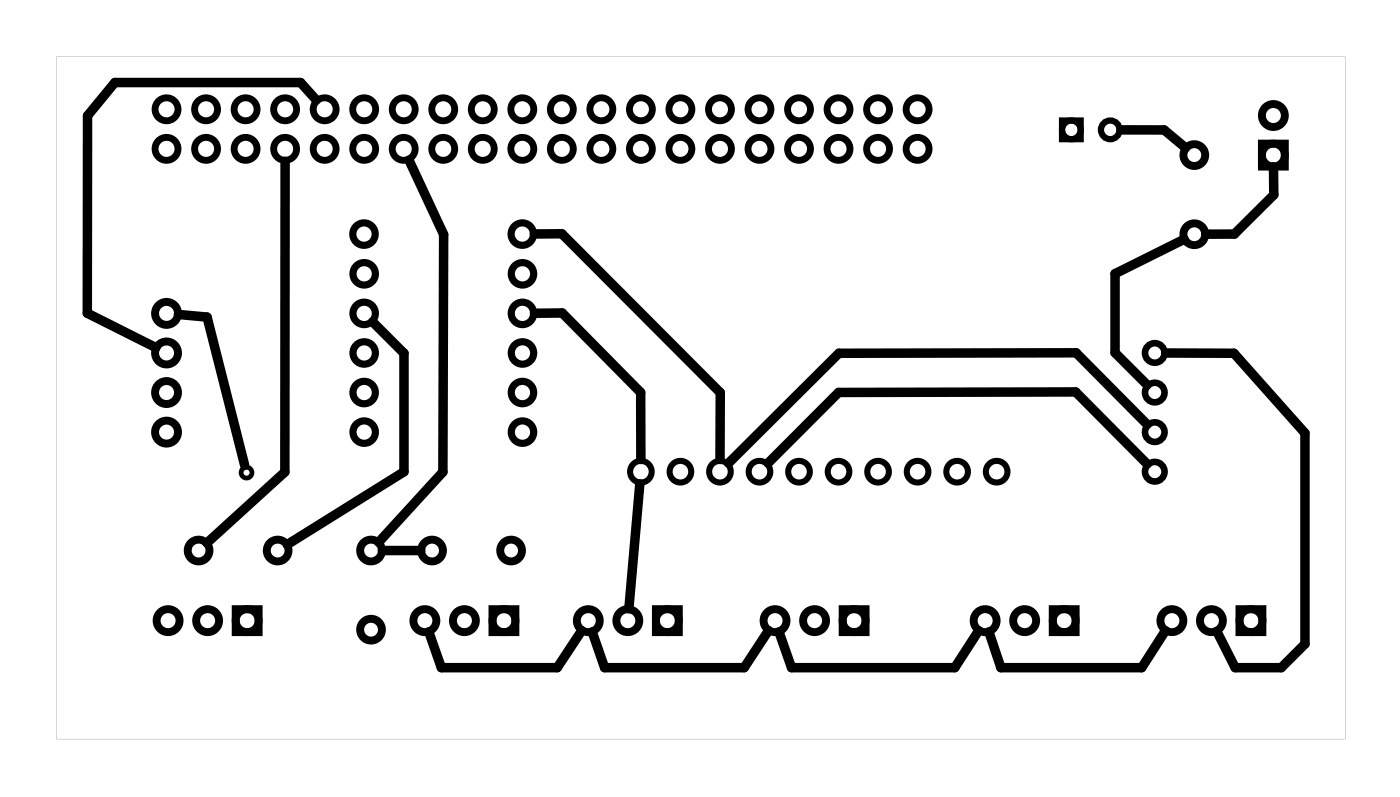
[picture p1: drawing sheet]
<svg xmlns="http://www.w3.org/2000/svg" width="90mm" height="51mm" viewBox="0 0 90 51" stroke-linecap="round" stroke-linejoin="round" font-family="sans-serif">
<path d="M3.6 3.6h82.8v43.8h-82.8zM3.6 3.6v43.8h82.8v-43.8z" fill="#000"/>
<g fill="none" stroke="#000" stroke-width=".4">
<path d="M68.2 7.7h1.2v1.2h-1.2z"/>
<circle cx="68.8" cy="8.3" r=".6"/>
<circle cx="71.3" cy="8.3" r=".6"/>
</g>
<g fill="none" stroke="#000" stroke-width=".42">
<circle cx="74.2" cy="27.7" r=".63"/>
<circle cx="74.2" cy="30.3" r=".63"/>
<circle cx="74.2" cy="22.7" r=".63"/>
<circle cx="74.2" cy="25.2" r=".63"/>
</g>
<g fill="none" stroke="#000" stroke-width=".51">
<path d="M81.1 9.2h1.5v1.5h-1.5zM15.1 39.1h1.5v1.5h-1.5zM31.6 39.1h1.5v1.5h-1.5zM42.1 39.1h1.5v1.5h-1.5zM54.1 39.1h1.5v1.5h-1.5zM67.6 39.1h1.5v1.5h-1.5zM79.6 39.1h1.5v1.5h-1.5z"/>
<circle cx="76.7" cy="10" r=".7"/>
<circle cx="76.7" cy="15" r=".7"/>
<circle cx="81.8" cy="10" r=".74"/>
<circle cx="81.8" cy="7.4" r=".74"/>
<circle cx="10.7" cy="22.7" r=".74"/>
<circle cx="10.7" cy="20.1" r=".74"/>
<circle cx="10.7" cy="25.2" r=".74"/>
<circle cx="10.7" cy="27.7" r=".74"/>
<circle cx="10.8" cy="39.8" r=".74"/>
<circle cx="12.8" cy="35.3" r=".7"/>
<circle cx="13.3" cy="39.8" r=".74"/>
<circle cx="15.9" cy="39.8" r=".74"/>
<circle cx="17.8" cy="35.3" r=".7"/>
<circle cx="23.8" cy="35.3" r=".7"/>
<circle cx="27.3" cy="39.8" r=".74"/>
<circle cx="27.8" cy="35.3" r=".7"/>
<circle cx="29.8" cy="39.8" r=".74"/>
<circle cx="32.4" cy="39.8" r=".74"/>
<circle cx="32.8" cy="35.3" r=".7"/>
<circle cx="37.8" cy="39.8" r=".74"/>
<circle cx="40.3" cy="39.8" r=".74"/>
<circle cx="42.9" cy="39.8" r=".74"/>
<circle cx="49.8" cy="39.8" r=".74"/>
<circle cx="52.3" cy="39.8" r=".74"/>
<circle cx="54.9" cy="39.8" r=".74"/>
<circle cx="63.3" cy="39.8" r=".74"/>
<circle cx="65.8" cy="39.8" r=".74"/>
<circle cx="68.4" cy="39.8" r=".74"/>
<circle cx="75.3" cy="39.8" r=".74"/>
<circle cx="77.8" cy="39.8" r=".74"/>
<circle cx="80.4" cy="39.8" r=".74"/>
<circle cx="23.8" cy="40.4" r=".7"/>
</g>
<g fill="none" stroke="#000" stroke-width=".46">
<circle cx="23.4" cy="15" r=".72"/>
<circle cx="23.4" cy="17.6" r=".72"/>
<circle cx="33.6" cy="15" r=".72"/>
<circle cx="33.6" cy="17.6" r=".72"/>
<circle cx="23.4" cy="20.1" r=".72"/>
<circle cx="23.4" cy="25.2" r=".72"/>
<circle cx="23.4" cy="27.7" r=".72"/>
<circle cx="23.4" cy="22.7" r=".72"/>
<circle cx="33.6" cy="20.1" r=".72"/>
<circle cx="33.6" cy="25.2" r=".72"/>
<circle cx="33.6" cy="27.7" r=".72"/>
<circle cx="33.6" cy="22.7" r=".72"/>
</g>
<g fill="none" stroke="#000" stroke-width=".39">
<circle cx="41.2" cy="30.3" r=".69"/>
<circle cx="43.7" cy="30.3" r=".69"/>
<circle cx="46.3" cy="30.3" r=".69"/>
<circle cx="48.8" cy="30.3" r=".69"/>
<circle cx="51.3" cy="30.3" r=".69"/>
<circle cx="53.9" cy="30.3" r=".69"/>
<circle cx="56.4" cy="30.3" r=".69"/>
<circle cx="59" cy="30.3" r=".69"/>
<circle cx="61.5" cy="30.3" r=".69"/>
<circle cx="64" cy="30.3" r=".69"/>
</g>
<g fill="none" stroke="#000" stroke-width=".44">
<circle cx="10.7" cy="9.6" r=".74"/>
<circle cx="10.7" cy="7" r=".74"/>
<circle cx="13.2" cy="9.6" r=".74"/>
<circle cx="13.2" cy="7" r=".74"/>
<circle cx="15.8" cy="9.6" r=".74"/>
<circle cx="15.8" cy="7" r=".74"/>
<circle cx="18.3" cy="9.6" r=".74"/>
<circle cx="18.3" cy="7" r=".74"/>
<circle cx="20.9" cy="9.6" r=".74"/>
<circle cx="20.9" cy="7" r=".74"/>
<circle cx="23.4" cy="9.6" r=".74"/>
<circle cx="23.4" cy="7" r=".74"/>
<circle cx="25.9" cy="9.6" r=".74"/>
<circle cx="25.9" cy="7" r=".74"/>
<circle cx="28.5" cy="9.6" r=".74"/>
<circle cx="28.5" cy="7" r=".74"/>
<circle cx="31" cy="9.6" r=".74"/>
<circle cx="31" cy="7" r=".74"/>
<circle cx="33.6" cy="9.6" r=".74"/>
<circle cx="33.6" cy="7" r=".74"/>
<circle cx="36.1" cy="9.6" r=".74"/>
<circle cx="36.1" cy="7" r=".74"/>
<circle cx="38.6" cy="9.6" r=".74"/>
<circle cx="38.6" cy="7" r=".74"/>
<circle cx="41.2" cy="9.6" r=".74"/>
<circle cx="41.2" cy="7" r=".74"/>
<circle cx="43.7" cy="9.6" r=".74"/>
<circle cx="43.7" cy="7" r=".74"/>
<circle cx="46.3" cy="9.6" r=".74"/>
<circle cx="46.3" cy="7" r=".74"/>
<circle cx="48.8" cy="9.6" r=".74"/>
<circle cx="48.8" cy="7" r=".74"/>
<circle cx="51.3" cy="9.6" r=".74"/>
<circle cx="51.3" cy="7" r=".74"/>
<circle cx="53.9" cy="9.6" r=".74"/>
<circle cx="53.9" cy="7" r=".74"/>
<circle cx="56.4" cy="9.6" r=".74"/>
<circle cx="56.4" cy="7" r=".74"/>
<circle cx="59" cy="9.6" r=".74"/>
<circle cx="59" cy="7" r=".74"/>
</g>
<circle cx="15.8" cy="30.3" r=".35" fill="none" stroke="#000" stroke-width=".3"/>
<g fill="none" stroke="#000" stroke-width=".61">
<path d="M18.3 10.4v19.9l-5 4.5M20.3 6.4l-1-1.1h-11.9l-1.8 2.1v12.7l4.4 2.2M26.3 10.3l2.2 4.7v15.3l-4.2 4.5M34.3 15h1.8l10.2 10.2v4.3M72 8.3h2.8l1.4 1.2M76.1 15.4l-4.5 2.2v5l2.1 2.1M81.8 10.7v1.8l-2.5 2.5h-1.8M11.5 20.2l1.8 .2 2.4 9.5M23.9 20.7l2.1 2v7.6l-7.5 4.7M24.6 35.3h2.4M34.3 20.1h1.8l5.1 5.1v4.3M41.1 31.1l-.7 8"/>
<path d="M49.4 29.7l4.5-4.5h15.2l4.6 4.6M73.7 27.2l-4.6-4.6-15.2 .1-7.1 7M74.9 22.7h4.4l4.6 5.1v13.5l-1.6 1.6h-2.9l-1.2-2.4M37.4 40.5l-1.6 2.4h-7.4l-.8-2.3M49.4 40.5l-1.6 2.4h-9l-.7-2.3M62.9 40.5l-1.5 2.4h-10.5l-.8-2.3M74.9 40.5l-1.5 2.4h-9.1l-.8-2.3"/>
</g>
</svg>
